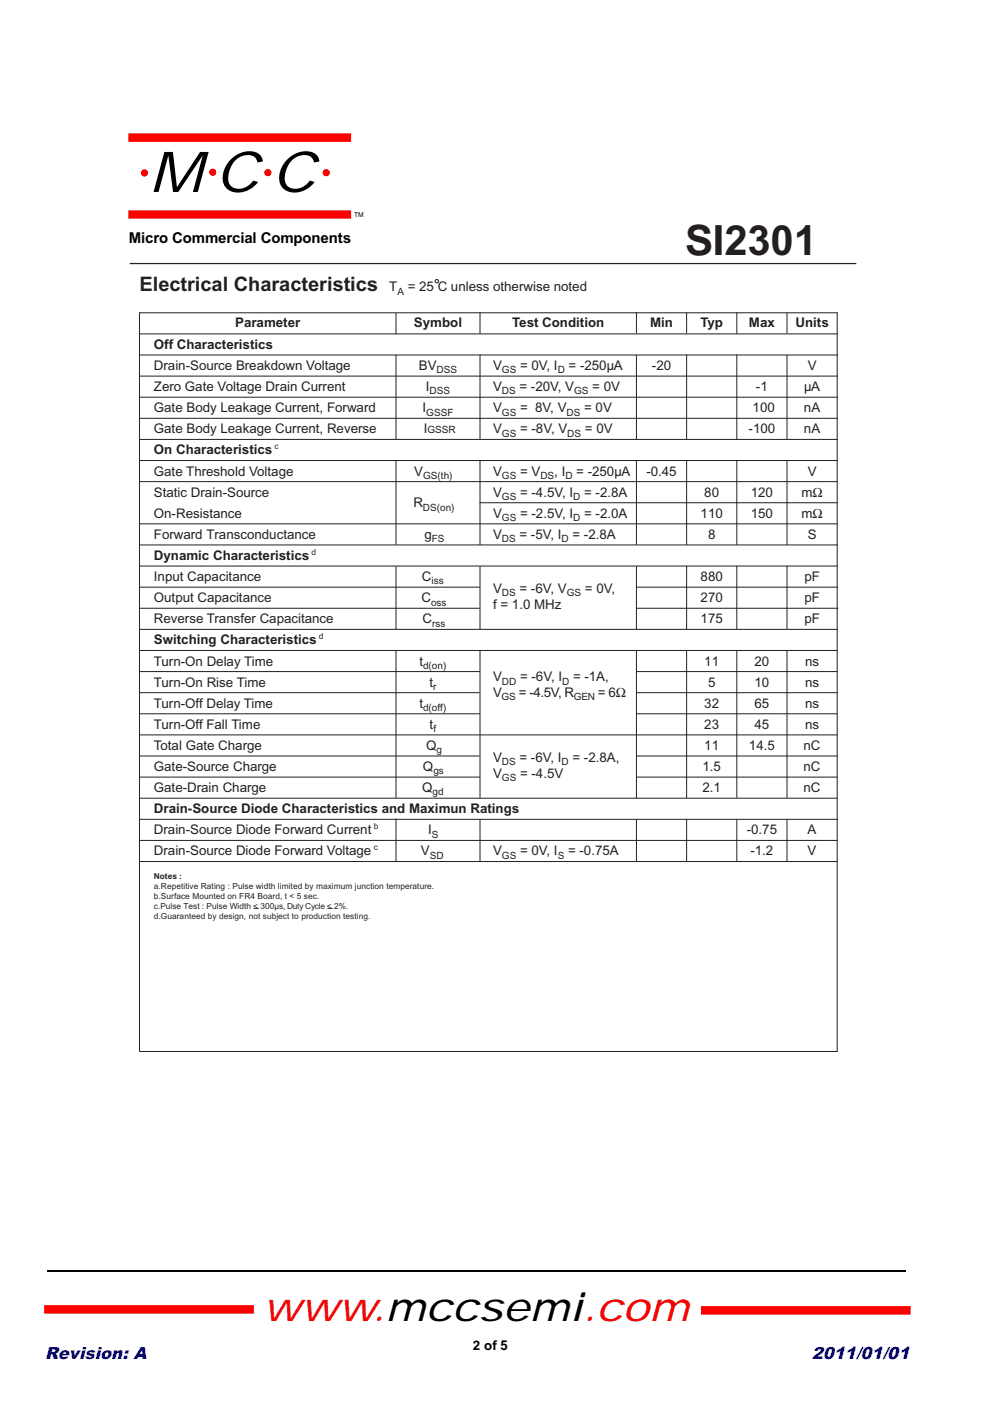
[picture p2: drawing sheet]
<svg xmlns="http://www.w3.org/2000/svg" width="210mm" height="297mm" viewBox="0 0 210 297" stroke-linecap="round" stroke-linejoin="round" font-family="sans-serif">
<defs><g id="words">
<text font-size="12" x="31.6" y="40.7">M C C</text>
<text font-size="8.8" fill="#231f20" x="145.2" y="54.2">SI2301</text>
<text font-size="8.5" fill="#f00" x="55.8" y="280">www.mccsemi.com</text>
<text font-size="4.2" fill="#231f20" x="29.6" y="61.8">Electrical Characteristics</text>
<g font-size="3.6" fill="#00f">
<text x="9.5" y="288">Revision: A</text>
<text x="172.1" y="288">2011/01/01</text>
</g>
<text font-size="3.2" x="27.3" y="51.6">Micro Commercial Components</text>
<g font-size="2.8" fill="#231f20">
<text x="82.5" y="61.8">T</text>
<text x="86.4" y="61.8">= 25 C unless otherwise noted</text>
<text x="49.9" y="69.4">Parameter</text>
<text x="87.8" y="69.4">Symbol</text>
<text x="108.6" y="69.4">Test Condition</text>
<text x="137.8" y="69.4">Min</text>
<text x="148.5" y="69.4">Typ</text>
<text x="158.8" y="69.4">Max</text>
<text x="168.7" y="69.4">Units</text>
<text x="32.6" y="73.9">Off Characteristics</text>
<text x="32.6" y="78.5">Drain-Source Breakdown Voltage</text>
<text x="32.6" y="82.9">Zero Gate Voltage Drain Current</text>
<text x="88.8" y="78.5">BV</text>
<text x="90.3" y="82.9">I</text>
<text x="104.5" y="82.9">V</text>
<text x="104.5" y="78.5">V</text>
<text x="110.1" y="82.9">= -20V, V</text>
<text x="110.3" y="78.5">= 0V, I</text>
<text x="120.6" y="78.5">= -250µA</text>
<text x="125.6" y="82.9">= 0V</text>
<text x="138.2" y="78.5">-20</text>
<text x="160.3" y="82.9">-1</text>
<text x="170.5" y="82.9">µA</text>
<text x="171.2" y="78.5">V</text>
<text x="32.6" y="87.4">Gate Body Leakage Current, Forward</text>
<text x="89.6" y="87.4">I</text>
<text x="104.5" y="87.4">V</text>
<text x="110.3" y="87.4">= 8V, V</text>
<text x="123.8" y="87.4">= 0V</text>
<text x="159.6" y="87.4">100</text>
<text x="170.5" y="87.4">nA</text>
<text x="32.6" y="91.9">Gate Body Leakage Current, Reverse</text>
<text x="89.8" y="91.9">I</text>
<text x="104.5" y="91.9">V</text>
<text x="110.3" y="91.9">= -8V, V</text>
<text x="124" y="91.9">= 0V</text>
<text x="158.7" y="91.9">-100</text>
<text x="170.5" y="91.9">nA</text>
<text x="32.6" y="100.8">Gate Threshold Voltage</text>
<text x="32.6" y="96.3">On Characteristics</text>
<text x="87.8" y="100.8">V</text>
<text x="104.5" y="100.8">V</text>
<text x="110.3" y="100.8">= V</text>
<text x="117.5" y="100.8">, I</text>
<text x="122.2" y="100.8">= -250µA</text>
<text x="137" y="100.8">-0.45</text>
<text x="171.2" y="100.8">V</text>
<text x="32.6" y="105.3">Static Drain-Source</text>
<text x="87.6" y="107.5">R</text>
<text x="104.5" y="105.3">V</text>
<text x="110.3" y="105.3">= -4.5V, I</text>
<text x="123.8" y="105.3">= -2.8A</text>
<text x="149.3" y="105.3">80</text>
<text x="159.2" y="105.3">120</text>
<text x="169.9" y="105.3">mΩ</text>
<text x="32.6" y="109.8">On-Resistance</text>
<text x="104.5" y="109.8">V</text>
<text x="110.3" y="109.8">= -2.5V, I</text>
<text x="123.8" y="109.8">= -2.0A</text>
<text x="148.5" y="109.8">110</text>
<text x="159.2" y="109.8">150</text>
<text x="169.9" y="109.8">mΩ</text>
<text x="32.6" y="114.3">Forward Transconductance</text>
<text x="32.6" y="118.7">Dynamic Characteristics</text>
<text x="90" y="114.3">g</text>
<text x="104.5" y="114.3">V</text>
<text x="110.1" y="114.3">= -5V, I</text>
<text x="121.4" y="114.3">= -2.8A</text>
<text x="150.1" y="114.3">8</text>
<text x="171.2" y="114.3">S</text>
<text x="32.6" y="123.2">Input Capacitance</text>
<text x="89.5" y="123.2">C</text>
<text x="104.5" y="125.7">V</text>
<text x="110.1" y="125.7">= -6V, V</text>
<text x="124" y="125.7">= 0V,</text>
<text x="148.5" y="123.2">880</text>
<text x="170.5" y="123.2">pF</text>
<text x="32.6" y="127.7">Output Capacitance</text>
<text x="89.4" y="127.7">C</text>
<text x="104.5" y="129.1">f = 1.0 MHz</text>
<text x="148.5" y="127.7">270</text>
<text x="170.5" y="127.7">pF</text>
<text x="32.6" y="132.2">Reverse Transfer Capacitance</text>
<text x="32.6" y="136.6">Switching Characteristics</text>
<text x="89.6" y="132.2">C</text>
<text x="148.5" y="132.2">175</text>
<text x="170.5" y="132.2">pF</text>
<text x="32.6" y="141.1">Turn-On Delay Time</text>
<text x="88.9" y="141.1">t</text>
<text x="149.3" y="141.1">11</text>
<text x="160" y="141.1">20</text>
<text x="170.7" y="141.1">ns</text>
<text x="32.6" y="145.6">Turn-On Rise Time</text>
<text x="91" y="145.6">t</text>
<text x="104.5" y="144.5">V</text>
<text x="104.5" y="147.8">V</text>
<text x="110" y="147.8">= -4.5V, R</text>
<text x="110.3" y="144.5">= -6V, I</text>
<text x="121.5" y="144.5">= -1A,</text>
<text x="126.8" y="147.8">= 6Ω</text>
<text x="150.1" y="145.6">5</text>
<text x="160" y="145.6">10</text>
<text x="170.7" y="145.6">ns</text>
<text x="32.6" y="154.5">Turn-Off Fall Time</text>
<text x="32.6" y="150.1">Turn-Off Delay Time</text>
<text x="88.9" y="150.1">t</text>
<text x="91.1" y="154.5">t</text>
<text x="149.3" y="150.1">32</text>
<text x="149.3" y="154.5">23</text>
<text x="160" y="150.1">65</text>
<text x="160" y="154.5">45</text>
<text x="170.7" y="154.5">ns</text>
<text x="170.7" y="150.1">ns</text>
<text x="32.6" y="159">Total Gate Charge</text>
<text x="90.3" y="159">Q</text>
<text x="104.5" y="161.5">V</text>
<text x="110.1" y="161.5">= -6V, I</text>
<text x="121.4" y="161.5">= -2.8A,</text>
<text x="149.3" y="159">11</text>
<text x="158.8" y="159">14.5</text>
<text x="170.4" y="159">nC</text>
<text x="32.6" y="163.5">Gate-Source Charge</text>
<text x="32.6" y="168">Gate-Drain Charge</text>
<text x="89.5" y="168">Q</text>
<text x="89.7" y="163.5">Q</text>
<text x="104.5" y="164.9">V</text>
<text x="110.3" y="164.9">= -4.5V</text>
<text x="148.9" y="163.5">1.5</text>
<text x="148.9" y="168">2.1</text>
<text x="170.4" y="168">nC</text>
<text x="170.4" y="163.5">nC</text>
<text x="32.6" y="172.4">Drain-Source Diode Characteristics and Maximun Ratings</text>
<text x="32.6" y="176.9">Drain-Source Diode Forward Current</text>
<text x="90.8" y="176.9">I</text>
<text x="158.3" y="176.9">-0.75</text>
<text x="171.2" y="176.9">A</text>
<text x="32.6" y="181.4">Drain-Source Diode Forward Voltage</text>
<text x="89.3" y="181.4">V</text>
<text x="104.5" y="181.4">V</text>
<text x="110.3" y="181.4">= 0V, I</text>
<text x="120.4" y="181.4">= -0.75A</text>
<text x="159.1" y="181.4">-1.2</text>
<text x="171.2" y="181.4">V</text>
</g>
<text font-size="2.8" x="100.3" y="286.1">2 of 5</text>
<g font-size="2.1" fill="#231f20">
<text x="84.2" y="62.5">A</text>
<text x="91.1" y="83.6">DSS</text>
<text x="92.6" y="79.2">DSS</text>
<text x="106.4" y="79.2">GS</text>
<text x="106.4" y="83.6">DS</text>
<text x="118.2" y="79.2">D</text>
<text x="121.7" y="83.6">GS</text>
<text x="90.4" y="88.1">GSSF</text>
<text x="106.4" y="88.1">GS</text>
<text x="120.1" y="88.1">DS</text>
<text x="90.6" y="91.9">GSSR</text>
<text x="106.4" y="92.6">GS</text>
<text x="120.3" y="92.6">DS</text>
<text x="89.7" y="101.5">GS(th)</text>
<text x="106.4" y="101.5">GS</text>
<text x="114.6" y="101.5">DS</text>
<text x="119.9" y="101.5">D</text>
<text x="106.4" y="106">GS</text>
<text x="121.5" y="106">D</text>
<text x="89.7" y="108.2">DS(on)</text>
<text x="106.4" y="110.5">GS</text>
<text x="121.5" y="110.5">D</text>
<text x="91.6" y="115">FS</text>
<text x="106.4" y="115">DS</text>
<text x="119.1" y="115">D</text>
<text x="91.5" y="123.9">iss</text>
<text x="91.4" y="128.4">oss</text>
<text x="106.4" y="126.4">DS</text>
<text x="120.2" y="126.4">GS</text>
<text x="91.6" y="132.9">rss</text>
<text x="89.7" y="141.8">d(on)</text>
<text x="91.8" y="146.3">r</text>
<text x="106.3" y="148.5">GS</text>
<text x="106.4" y="145.2">DD</text>
<text x="119.2" y="145.2">D</text>
<text x="121.7" y="148.5">GEN</text>
<text x="89.7" y="150.8">d(off)</text>
<text x="91.9" y="155.2">f</text>
<text x="92.5" y="159.7">g</text>
<text x="91.9" y="164.2">gs</text>
<text x="106.4" y="162.2">DS</text>
<text x="106.4" y="165.6">GS</text>
<text x="119.1" y="162.2">D</text>
<text x="91.7" y="168.7">gd</text>
<text x="91.6" y="177.6">S</text>
<text x="91.1" y="182.1">SD</text>
<text x="106.4" y="182.1">GS</text>
<text x="118.2" y="182.1">S</text>
</g>
<g font-size="1.8" fill="#231f20">
<text x="58.2" y="95.2">c</text>
<text x="66.1" y="117.6">d</text>
<text x="67.6" y="135.5">d</text>
<text x="79.2" y="175.8">b</text>
<text x="79.2" y="180.3">c</text>
<text x="32.6" y="190.5">b.Surface Mounted on FR4 Board, t &lt; 5 sec.</text>
<text x="32.6" y="186.3">Notes :</text>
<text x="32.6" y="188.4">a.Repetitive Rating : Pulse width limited by maximum junction temperature.</text>
<text x="32.6" y="194.8">d.Guaranteed by design, not subject to production testing.</text>
<text x="32.6" y="192.6">c.Pulse Test : Pulse Width &lt; 300µs, Duty Cycle &lt; 2%.</text>
</g>
<text font-size="1.4" x="75.1" y="46">TM</text>
</g></defs>
<path d="M27.5 55.9h154.1" fill="none" stroke="#231f20" stroke-width=".26"/>
<g fill="none" stroke="#231f20" stroke-width=".21">
<path d="M29.6 66.2v156.8l148-.1M29.6 79.7h148M29.6 75.3h148M29.6 66.3h148M29.6 70.8h148M84 66.3v4.5M84 75.3v17.9M101.8 66.2v4.6M101.8 75.1v17.9M134.9 66.2v4.5M134.9 75.3v17.8M145.6 66.3v4.4"/>
<path d="M145.6 75.1v18M156.2 66.3v4.5M156.2 75.1v18M166.9 66.3v4.4M166.9 75.3v17.8M177.5 66.2v156.7M29.6 97.6h148M29.6 93.2h148M29.6 84.2h148M29.6 88.7h148M84 97.5v17.9M101.8 97.5v18"/>
<path d="M134.9 97.5v18M145.6 97.6v17.9M156.2 97.6v17.9M166.9 97.6v17.9M29.6 111.1h148M29.6 115.5h148M29.6 102.1h148M101.7 106.6h75.9M145.6 119.9v13.5M156.2 119.9v13.5M166.9 119.9v13.4M29.6 137.9h148"/>
<path d="M29.6 124.5h72.1M29.6 133.4h148M29.6 120h148M29.7 129h72M84 120.1v13.3M84 138v31.2M101.8 120v13.4M101.8 137.8v31.4M134.9 124.5h42.7M134.9 129h42.8M134.9 120v13.4M134.9 137.9v31.3"/>
<path d="M145.6 137.9v31.3M156.2 137.8v31.4M166.9 137.8v31.4M29.6 146.9h72.1M29.6 142.4h72.2M29.6 151.3h72.2M29.6 155.8h148M134.8 142.4h42.8M134.8 146.9h42.8M134.9 151.3h42.7M29.6 169.2h148M29.6 178.2h148"/>
<path d="M29.6 164.8h72.2M29.6 160.3h72.1M29.6 173.7h148.1M84 173.6v9M101.8 173.7v8.9M134.8 160.3h42.8M134.9 164.8h42.7M134.9 173.7v8.9M145.6 173.7v9M156.2 173.8v8.8M166.9 173.7v8.9M29.6 182.7h148"/>
<path d="M53.8 192.6h1.1M69.4 192.6h1.1"/>
<circle cx="92.6" cy="59.6" r=".36"/>
</g>
<path d="M27.2 29.2h47.2M27.2 45.5h47.2M9.4 277.6h44.4M148.6 277.8h44.5" fill="none" stroke="#f00" stroke-width="1.8" stroke-linecap="butt"/>
<g fill="#f00" stroke="#f00" stroke-width=".25">
<circle cx="30.6" cy="36.7" r=".64"/>
<circle cx="45.1" cy="36.5" r=".64"/>
<circle cx="56.8" cy="36.6" r=".64"/>
<circle cx="69.2" cy="36.6" r=".64"/>
</g>
<path d="M9.9 269.5h182" fill="none" stroke="#000" stroke-width=".25"/>
<use href="#words"/>
</svg>
